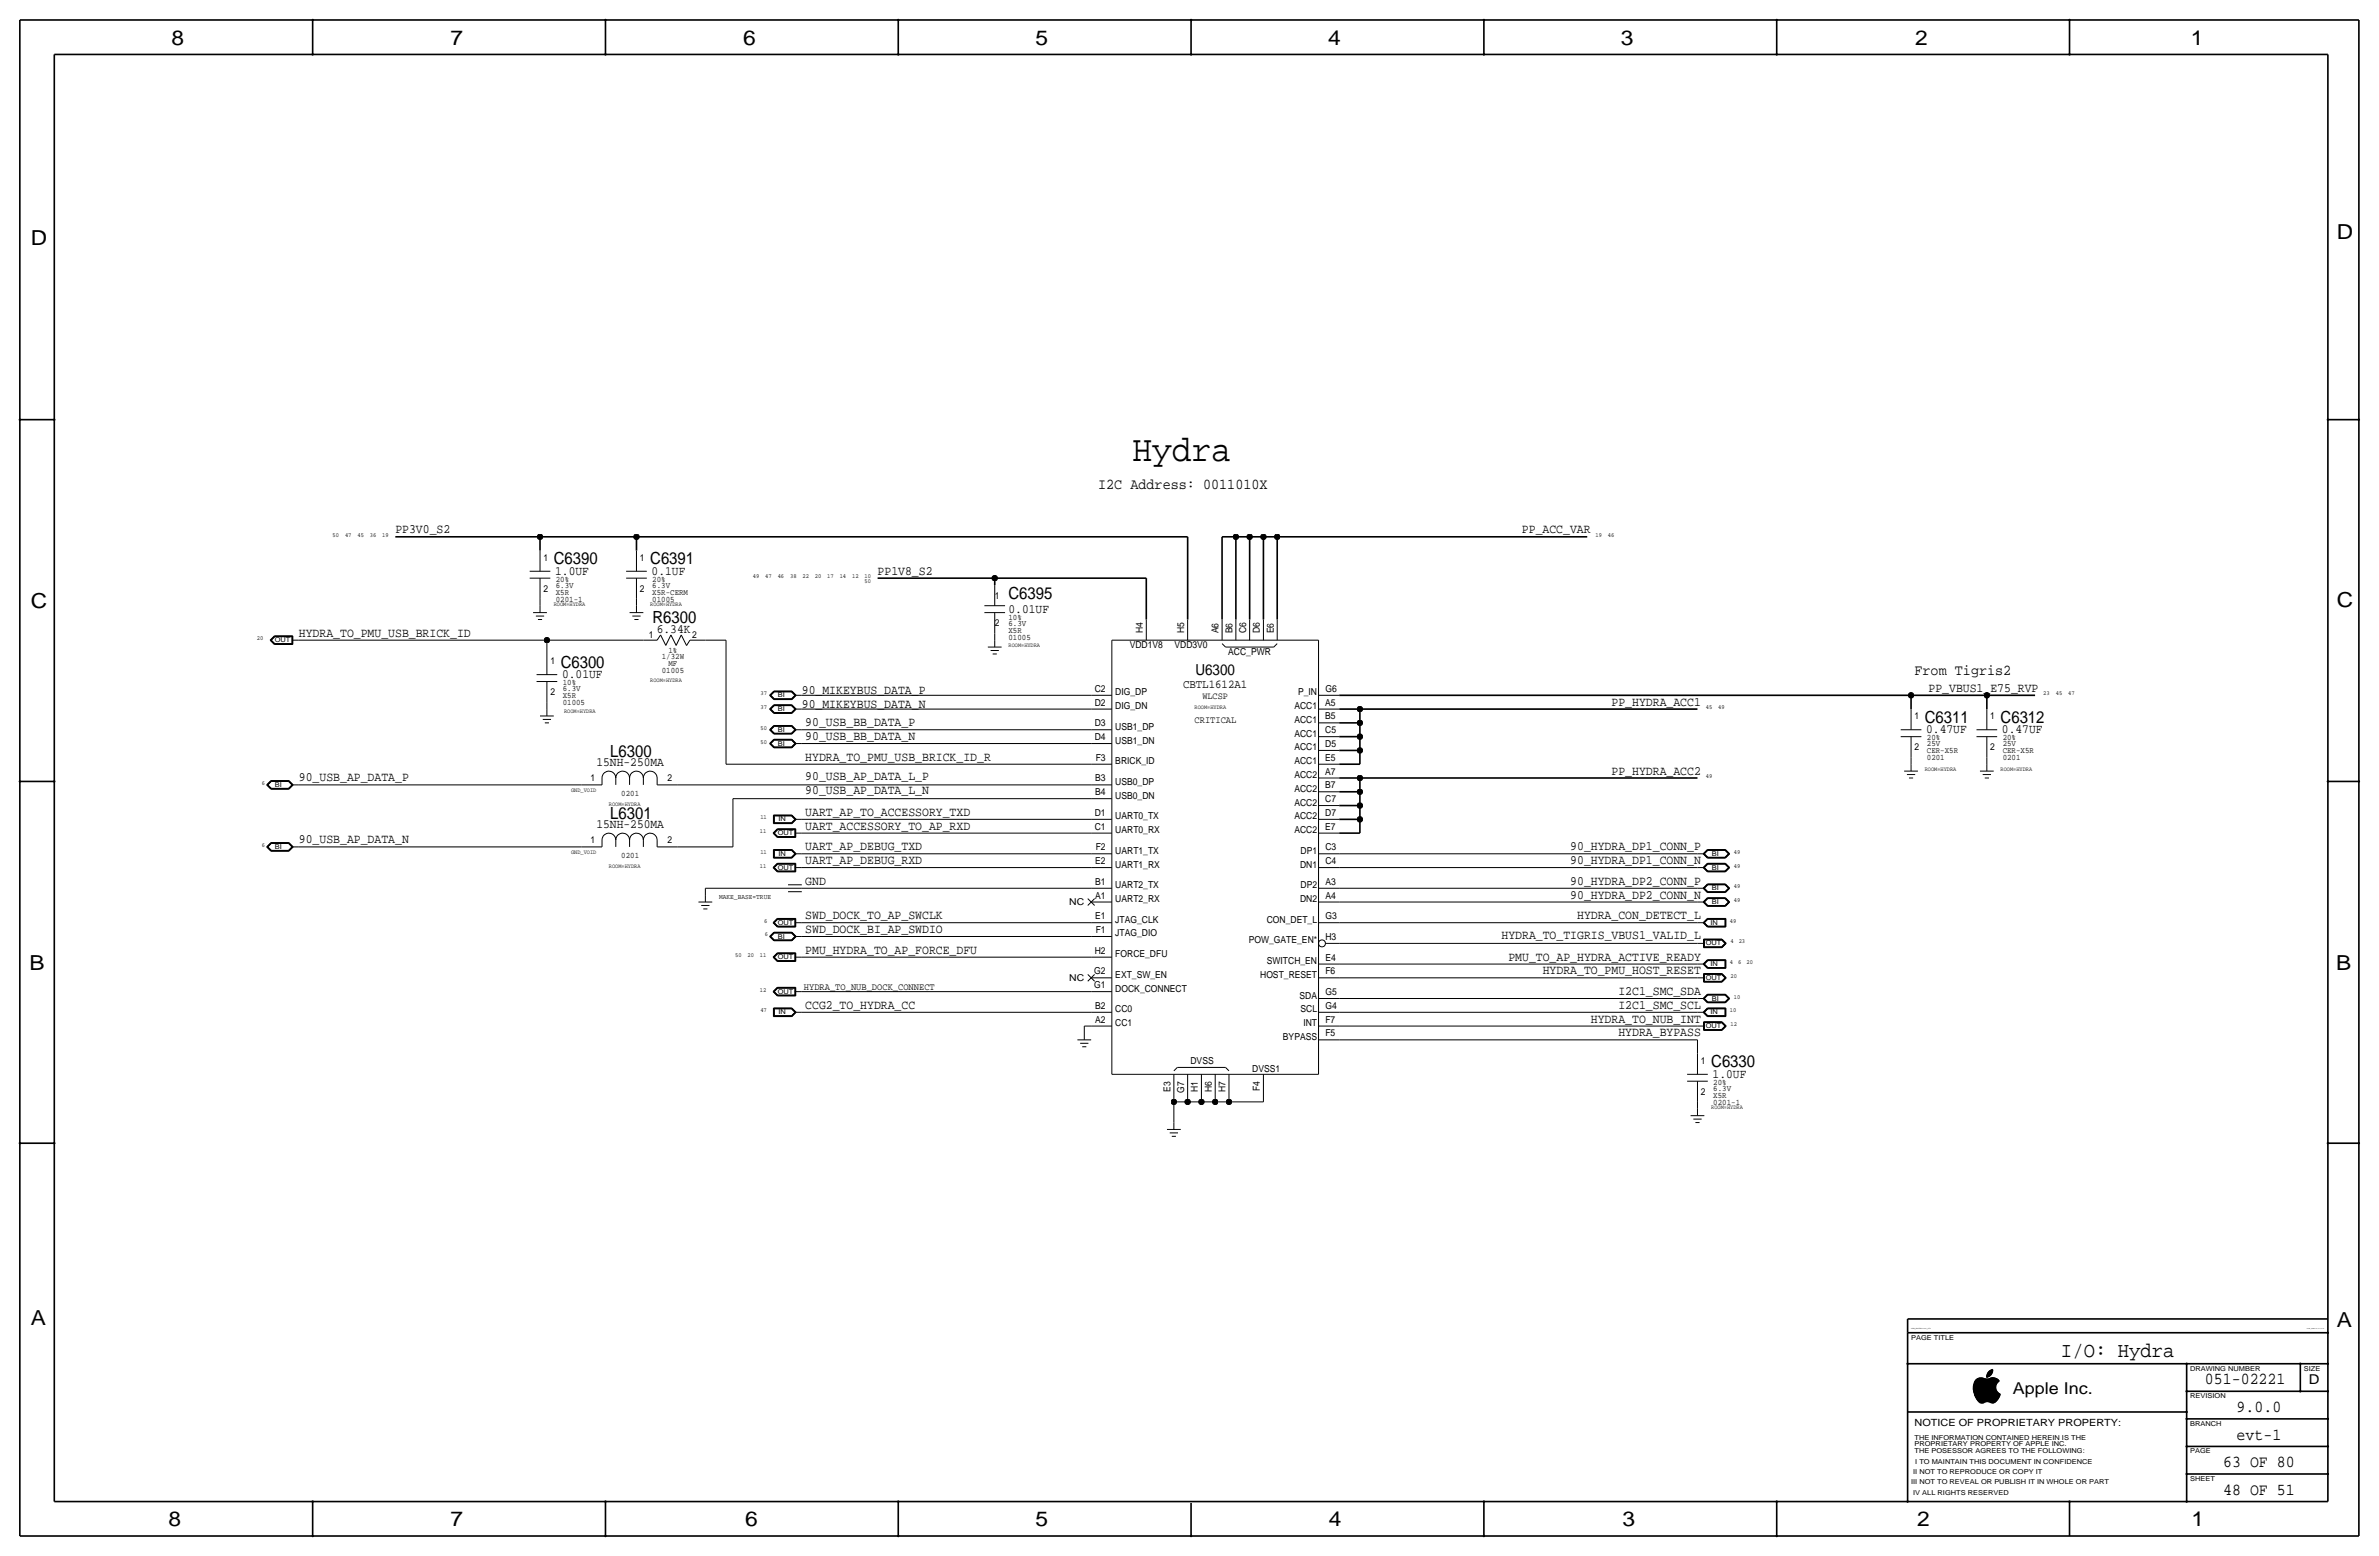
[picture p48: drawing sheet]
<svg xmlns="http://www.w3.org/2000/svg" width="877mm" height="574mm" viewBox="0 0 877 574" stroke-linecap="round" stroke-linejoin="round" font-family="sans-serif">
<defs><g id="words">
<text font-size="13.6" x="417.5" y="169.9">Hydra</text>
<text font-size="7.8" x="759.8" y="500.1">I/O: Hydra</text>
<g font-size="7.6">
<text x="63.2" y="16.5">8</text>
<text x="166.1" y="16.5">7</text>
<text x="274" y="16.5">6</text>
<text x="381.7" y="16.5">5</text>
<text x="489.7" y="16.5">4</text>
<text x="597.6" y="16.5">3</text>
<text x="706.1" y="16.5">2</text>
<text x="807.7" y="16.5">1</text>
<text x="861.5" y="88.1">D</text>
<text x="11.4" y="90.4">D</text>
<text x="11.4" y="224.3">C</text>
<text x="861.5" y="223.8">C</text>
<text x="10.8" y="357.6">B</text>
<text x="861.3" y="357.4">B</text>
<text x="11.3" y="488.4">A</text>
<text x="861.5" y="489.2">A</text>
<text x="62.2" y="562.6">8</text>
<text x="166" y="562.6">7</text>
<text x="274.8" y="562.6">6</text>
<text x="381.7" y="562.6">5</text>
<text x="489.9" y="562.6">4</text>
<text x="598.1" y="562.6">3</text>
<text x="706.8" y="562.6">2</text>
<text x="807.9" y="562.6">1</text>
</g>
<g font-size="6.2">
<text x="204.2" y="208">C6390</text>
<text x="239.7" y="208">C6391</text>
<text x="371.8" y="220.7">C6395</text>
<text x="240.5" y="229.6">R6300</text>
<text x="206.7" y="246.1">C6300</text>
<text x="709.6" y="266.4">C6311</text>
<text x="737.6" y="266.4">C6312</text>
<text x="225" y="278.9">L6300</text>
<text x="225" y="301.8">L6301</text>
<text x="630.9" y="393.4">C6330</text>
<text x="812.9" y="510.3">051-02221</text>
<text x="824.6" y="520.4">9.0.0</text>
<text x="824.6" y="530.6">evt-1</text>
<text x="819.6" y="540.8">63 OF 80</text>
<text x="819.6" y="550.9">48 OF 51</text>
</g>
<text font-size="6" x="742.1" y="513.9">Apple Inc.</text>
<g font-size="5.6">
<text x="404.8" y="180.1">I2C Address: 0011010X</text>
<text x="440.7" y="248.7">U6300</text>
<text x="705.8" y="248.7">From Tigris2</text>
</g>
<text font-size="5" x="851.2" y="510.3">D</text>
<g font-size="4.7">
<text x="145.7" y="196.6">PP3V0_S2</text>
<text x="561.1" y="196.6">PP_ACC_VAR</text>
<text x="204.7" y="211.8">1.0UF</text>
<text x="240.2" y="211.8">0.1UF</text>
<text x="323.5" y="211.8">PP1V8_S2</text>
<text x="371.8" y="225.8">0.01UF</text>
<text x="242.1" y="233.2">6.34K</text>
<text x="110.2" y="234.7">HYDRA_TO_PMU_USB_BRICK_ID</text>
<text x="207.2" y="249.9">0.01UF</text>
<text x="295.6" y="255.8">90_MIKEYBUS_DATA_P</text>
<text x="711" y="255">PP_VBUS1_E75_RVP</text>
<text x="295.6" y="260.9">90_MIKEYBUS_DATA_N</text>
<text x="594.1" y="260.1">PP_HYDRA_ACC1</text>
<text x="296.9" y="267.7">90_USB_BB_DATA_P</text>
<text x="296.9" y="272.8">90_USB_BB_DATA_N</text>
<text x="710.1" y="270.3">0.47UF</text>
<text x="738.1" y="270.3">0.47UF</text>
<text x="296.9" y="280.4">HYDRA_TO_PMU_USB_BRICK_ID_R</text>
<text x="219.9" y="282.4">15NH-250MA</text>
<text x="296.9" y="287.5">90_USB_AP_DATA_L_P</text>
<text x="594.1" y="285.5">PP_HYDRA_ACC2</text>
<text x="110.2" y="288">90_USB_AP_DATA_P</text>
<text x="296.9" y="292.6">90_USB_AP_DATA_L_N</text>
<text x="219.9" y="305.3">15NH-250MA</text>
<text x="296.9" y="300.7">UART_AP_TO_ACCESSORY_TXD</text>
<text x="296.9" y="305.8">UART_ACCESSORY_TO_AP_RXD</text>
<text x="110.2" y="310.9">90_USB_AP_DATA_N</text>
<text x="296.9" y="313.4">UART_AP_DEBUG_TXD</text>
<text x="578.9" y="313.4">90_HYDRA_DP1_CONN_P</text>
<text x="296.9" y="318.5">UART_AP_DEBUG_RXD</text>
<text x="578.9" y="318.5">90_HYDRA_DP1_CONN_N</text>
<text x="296.9" y="326.1">GND</text>
<text x="578.9" y="326.1">90_HYDRA_DP2_CONN_P</text>
<text x="578.9" y="331.2">90_HYDRA_DP2_CONN_N</text>
<text x="296.9" y="338.8">SWD_DOCK_TO_AP_SWCLK</text>
<text x="581.5" y="338.8">HYDRA_CON_DETECT_L</text>
<text x="296.9" y="343.9">SWD_DOCK_BI_AP_SWDIO</text>
<text x="553.6" y="345.9">HYDRA_TO_TIGRIS_VBUS1_VALID_L</text>
<text x="296.9" y="351.5">PMU_HYDRA_TO_AP_FORCE_DFU</text>
<text x="556.1" y="354.1">PMU_TO_AP_HYDRA_ACTIVE_READY</text>
<text x="568.8" y="359.2">HYDRA_TO_PMU_HOST_RESET</text>
<text x="296.9" y="371.9">CCG2_TO_HYDRA_CC</text>
<text x="596.7" y="366.8">I2C1_SMC_SDA</text>
<text x="596.7" y="371.9">I2C1_SMC_SCL</text>
<text x="586.5" y="376.9">HYDRA_TO_NUB_INT</text>
<text x="596.7" y="382">HYDRA_BYPASS</text>
<text x="631.4" y="397.3">1.0UF</text>
</g>
<text font-size="4.4" x="436.1" y="253.7">CBTL1612A1</text>
<text font-size="3.7" x="705.8" y="525.5">NOTICE OF PROPRIETARY PROPERTY:</text>
<g font-size="3.6">
<text x="440.4" y="266.4">CRITICAL</text>
<text x="296.4" y="365">HYDRA_TO_NUB_DOCK_CONNECT</text>
</g>
<g font-size="3.5">
<text x="200.4" y="206.8">1</text>
<text x="235.9" y="206.8">1</text>
<text x="200.4" y="218.2">2</text>
<text x="235.9" y="218.2">2</text>
<text x="366.7" y="220.7">1</text>
<text x="366.7" y="230.9">2</text>
<text x="421.3" y="233.4" transform="rotate(-90 421.3 233.4)">H4</text>
<text x="436.6" y="233.4" transform="rotate(-90 436.6 233.4)">H5</text>
<text x="449.3" y="233.5" transform="rotate(-90 449.3 233.5)">A6</text>
<text x="454.4" y="233.5" transform="rotate(-90 454.4 233.5)">B6</text>
<text x="459.4" y="233.5" transform="rotate(-90 459.4 233.5)">C6</text>
<text x="464.5" y="233.5" transform="rotate(-90 464.5 233.5)">D6</text>
<text x="469.6" y="233.5" transform="rotate(-90 469.6 233.5)">E6</text>
<text x="239.2" y="235.2">1</text>
<text x="255.2" y="235.2">2</text>
<text x="416.5" y="239">VDD1V8</text>
<text x="433" y="239">VDD3V0</text>
<text x="202.9" y="244.9">1</text>
<text x="452.8" y="241.6">ACC_PWR</text>
<text x="202.9" y="256.3">2</text>
<text x="403.6" y="255">C2</text>
<text x="411.2" y="256.3">DIG_DP</text>
<text x="443.3" y="257.6">WLCSP</text>
<text x="478.6" y="256.3">P_IN</text>
<text x="488.6" y="255">G6</text>
<text x="403.6" y="260.1">D2</text>
<text x="411.2" y="261.4">DIG_DN</text>
<text x="477.2" y="261.4">ACC1</text>
<text x="488.6" y="260.1">A5</text>
<text x="403.6" y="267.7">D3</text>
<text x="411.2" y="269">USB1_DP</text>
<text x="477.2" y="266.4">ACC1</text>
<text x="488.6" y="265.2">B5</text>
<text x="705.8" y="265.2">1</text>
<text x="733.8" y="265.2">1</text>
<text x="403.6" y="272.8">D4</text>
<text x="411.2" y="274.1">USB1_DN</text>
<text x="477.2" y="271.5">ACC1</text>
<text x="488.6" y="275.3">D5</text>
<text x="488.6" y="270.2">C5</text>
<text x="403.9" y="280.4">F3</text>
<text x="411.2" y="281.7">BRICK_ID</text>
<text x="477.2" y="281.7">ACC1</text>
<text x="477.2" y="276.6">ACC1</text>
<text x="488.6" y="280.4">E5</text>
<text x="705.8" y="276.6">2</text>
<text x="733.8" y="276.6">2</text>
<text x="477.2" y="286.8">ACC2</text>
<text x="488.6" y="285.5">A7</text>
<text x="217.7" y="288">1</text>
<text x="246.1" y="288">2</text>
<text x="403.8" y="288">B3</text>
<text x="403.8" y="293.1">B4</text>
<text x="411.2" y="289.3">USB0_DP</text>
<text x="477.2" y="291.8">ACC2</text>
<text x="488.6" y="290.6">B7</text>
<text x="411.2" y="294.4">USB0_DN</text>
<text x="477.2" y="296.9">ACC2</text>
<text x="488.6" y="295.7">C7</text>
<text x="403.6" y="300.7">D1</text>
<text x="403.6" y="305.8">C1</text>
<text x="411.2" y="302">UART0_TX</text>
<text x="477.2" y="302">ACC2</text>
<text x="488.6" y="305.8">E7</text>
<text x="488.6" y="300.7">D7</text>
<text x="217.7" y="310.9">1</text>
<text x="246.1" y="310.9">2</text>
<text x="411.2" y="307.1">UART0_RX</text>
<text x="477.2" y="307.1">ACC2</text>
<text x="403.9" y="313.4">F2</text>
<text x="411.2" y="314.7">UART1_TX</text>
<text x="479.5" y="314.7">DP1</text>
<text x="488.6" y="313.4">C3</text>
<text x="403.8" y="318.5">E2</text>
<text x="411.2" y="319.8">UART1_RX</text>
<text x="479.3" y="319.8">DN1</text>
<text x="488.6" y="318.5">C4</text>
<text x="403.8" y="326.1">B1</text>
<text x="411.2" y="327.4">UART2_TX</text>
<text x="479.5" y="327.4">DP2</text>
<text x="488.6" y="326.1">A3</text>
<text x="394.2" y="333.8">NC</text>
<text x="403.8" y="331.2">A1</text>
<text x="411.2" y="332.5">UART2_RX</text>
<text x="479.3" y="332.5">DN2</text>
<text x="488.6" y="331.2">A4</text>
<text x="403.8" y="338.8">E1</text>
<text x="411.2" y="340.1">JTAG_CLK</text>
<text x="467" y="340.1">CON_DET_L</text>
<text x="488.6" y="338.8">G3</text>
<text x="403.9" y="343.9">F1</text>
<text x="411.2" y="345.2">JTAG_DIO</text>
<text x="460.4" y="347.7">POW_GATE_EN*</text>
<text x="488.6" y="346.5">H3</text>
<text x="403.6" y="351.5">H2</text>
<text x="411.2" y="352.8">FORCE_DFU</text>
<text x="403.4" y="359.2">G2</text>
<text x="467" y="355.3">SWITCH_EN</text>
<text x="488.6" y="354.1">E4</text>
<text x="488.6" y="359.2">F6</text>
<text x="394.2" y="361.7">NC</text>
<text x="403.4" y="364.2">G1</text>
<text x="411.2" y="360.4">EXT_SW_EN</text>
<text x="411.2" y="365.5">DOCK_CONNECT</text>
<text x="464.6" y="360.4">HOST_RESET</text>
<text x="403.8" y="371.9">B2</text>
<text x="479.1" y="368">SDA</text>
<text x="488.6" y="366.8">G5</text>
<text x="488.6" y="371.9">G4</text>
<text x="403.8" y="376.9">A2</text>
<text x="411.2" y="373.1">CC0</text>
<text x="479.5" y="373.1">SCL</text>
<text x="488.6" y="376.9">F7</text>
<text x="411.2" y="378.2">CC1</text>
<text x="473" y="383.3">BYPASS</text>
<text x="480.5" y="378.2">INT</text>
<text x="488.6" y="382">F5</text>
<text x="438.9" y="392.2">DVSS</text>
<text x="461.6" y="395">DVSS1</text>
<text x="627.1" y="392.2">1</text>
<text x="431.5" y="402.4" transform="rotate(-90 431.5 402.4)">E3</text>
<text x="436.6" y="402.7" transform="rotate(-90 436.6 402.7)">G7</text>
<text x="441.7" y="402.6" transform="rotate(-90 441.7 402.6)">H1</text>
<text x="446.7" y="402.6" transform="rotate(-90 446.7 402.6)">H6</text>
<text x="451.8" y="402.6" transform="rotate(-90 451.8 402.6)">H7</text>
<text x="464.5" y="402.2" transform="rotate(-90 464.5 402.2)">F4</text>
<text x="627.1" y="403.6">2</text>
</g>
<g font-size="3.1">
<text x="204.9" y="214.4">20%</text>
<text x="240.5" y="214.4">20%</text>
<text x="204.9" y="219.2">X5R</text>
<text x="204.9" y="216.7">6.3V</text>
<text x="204.9" y="221.7">0201-1</text>
<text x="240.5" y="216.7">6.3V</text>
<text x="240.5" y="219.2">X5R-CERM</text>
<text x="240.5" y="221.7">01005</text>
<text x="371.8" y="230.9">6.3V</text>
<text x="371.8" y="233.4">X5R</text>
<text x="371.8" y="228.3">10%</text>
<text x="371.8" y="236">01005</text>
<text x="244" y="243.1">1/32W</text>
<text x="246.5" y="240.5">1%</text>
<text x="246.5" y="245.6">MF</text>
<text x="244" y="248.2">01005</text>
<text x="207.5" y="252.5">10%</text>
<text x="207.5" y="254.8">6.3V</text>
<text x="207.5" y="257.3">X5R</text>
<text x="207.5" y="259.8">01005</text>
<text x="710.4" y="275.1">25V</text>
<text x="710.4" y="272.8">20%</text>
<text x="738.3" y="275.1">25V</text>
<text x="738.3" y="272.8">20%</text>
<text x="710.4" y="277.6">CER-X5R</text>
<text x="710.4" y="280.2">0201</text>
<text x="738.3" y="280.2">0201</text>
<text x="738.3" y="277.6">CER-X5R</text>
<text x="229.1" y="293.4">0201</text>
<text x="229.1" y="316.2">0201</text>
<text x="631.6" y="399.8">20%</text>
<text x="631.6" y="407.2">0201-1</text>
<text x="631.6" y="404.6">X5R</text>
<text x="631.6" y="402.1">6.3V</text>
</g>
<text font-size="2.6" x="265.1" y="331.2">MAKE_BASE=TRUE</text>
<g font-size="2.5">
<text x="101.3" y="236.7">OUT</text>
<text x="286.7" y="257">BI</text>
<text x="286.7" y="262.1">BI</text>
<text x="286.7" y="269.7">BI</text>
<text x="286.7" y="274.8">BI</text>
<text x="101.3" y="290.1">BI</text>
<text x="287" y="302.8">IN</text>
<text x="286.7" y="307.8">OUT</text>
<text x="101.3" y="312.9">BI</text>
<text x="287" y="315.5">IN</text>
<text x="631.1" y="315.5">BI</text>
<text x="286.7" y="320.5">OUT</text>
<text x="631.1" y="320.5">BI</text>
<text x="631.1" y="328.2">BI</text>
<text x="631.1" y="333.2">BI</text>
<text x="286.7" y="340.9">OUT</text>
<text x="630.6" y="340.9">IN</text>
<text x="286.7" y="345.9">BI</text>
<text x="286.7" y="353.6">OUT</text>
<text x="628.9" y="348.5">OUT</text>
<text x="630.6" y="356.1">IN</text>
<text x="628.9" y="361.2">OUT</text>
<text x="286.7" y="366.3">OUT</text>
<text x="631.1" y="368.8">BI</text>
<text x="287" y="373.9">IN</text>
<text x="630.6" y="373.9">IN</text>
<text x="628.9" y="379">OUT</text>
<text x="704.5" y="493.8">PAGE TITLE</text>
<text x="807.4" y="505.2">DRAWING NUMBER</text>
<text x="849.3" y="505.2">SIZE</text>
<text x="807.4" y="515.4">REVISION</text>
<text x="807.4" y="525.5">BRANCH</text>
<text x="705.8" y="533.1">PROPRIETARY PROPERTY OF APPLE INC.</text>
<text x="705.8" y="530.6">THE INFORMATION CONTAINED HEREIN IS THE</text>
<text x="705.8" y="535.7">THE POSESSOR AGREES TO THE FOLLOWING:</text>
<text x="706.1" y="539.5">I TO MAINTAIN THIS DOCUMENT IN CONFIDENCE</text>
<text x="807.4" y="535.7">PAGE</text>
<text x="705.3" y="543.3">II NOT TO REPRODUCE OR COPY IT</text>
<text x="807.4" y="545.8">SHEET</text>
<text x="704.5" y="547.1">III NOT TO REVEAL OR PUBLISH IT IN WHOLE OR PART</text>
<text x="705.3" y="550.9">IV ALL RIGHTS RESERVED</text>
</g>
<g font-size="2.3">
<text x="122.6" y="197.9">50</text>
<text x="127.2" y="197.9">47</text>
<text x="131.8" y="197.9">45</text>
<text x="136.3" y="197.9">36</text>
<text x="140.9" y="197.9">19</text>
<text x="588.2" y="197.9">19</text>
<text x="592.8" y="197.9">46</text>
<text x="277.6" y="213.1">49</text>
<text x="282.1" y="213.1">47</text>
<text x="286.7" y="213.1">46</text>
<text x="291.3" y="213.1">38</text>
<text x="295.9" y="213.1">22</text>
<text x="300.4" y="213.1">20</text>
<text x="305" y="213.1">17</text>
<text x="309.6" y="213.1">14</text>
<text x="314.1" y="213.1">12</text>
<text x="318.7" y="214.9">50</text>
<text x="318.7" y="213.1">10</text>
<text x="94.7" y="236">20</text>
<text x="280.4" y="256.3">37</text>
<text x="753.3" y="256.3">23</text>
<text x="757.9" y="256.3">45</text>
<text x="762.5" y="256.3">47</text>
<text x="280.4" y="261.4">37</text>
<text x="628.9" y="261.4">45</text>
<text x="633.4" y="261.4">49</text>
<text x="280.4" y="269">50</text>
<text x="280.4" y="274.1">50</text>
<text x="628.9" y="286.8">49</text>
<text x="96.6" y="289.3">6</text>
<text x="280.3" y="302">11</text>
<text x="280.2" y="307.1">11</text>
<text x="96.6" y="312.2">6</text>
<text x="280.3" y="314.7">11</text>
<text x="639.2" y="314.7">49</text>
<text x="280.2" y="319.8">11</text>
<text x="639.2" y="319.8">49</text>
<text x="639.2" y="327.4">49</text>
<text x="639.2" y="332.5">49</text>
<text x="281.7" y="340.1">6</text>
<text x="637.8" y="340.1">49</text>
<text x="282" y="345.2">6</text>
<text x="637.9" y="347.7">4</text>
<text x="641" y="347.7">23</text>
<text x="271" y="352.8">50</text>
<text x="275.6" y="352.8">20</text>
<text x="280.2" y="352.8">11</text>
<text x="637.8" y="355.3">4</text>
<text x="640.8" y="355.3">6</text>
<text x="643.9" y="355.3">20</text>
<text x="280.2" y="365.5">12</text>
<text x="637.9" y="360.4">20</text>
<text x="639.2" y="368">10</text>
<text x="280.3" y="373.1">47</text>
<text x="637.8" y="373.1">10</text>
<text x="637.9" y="378.2">12</text>
</g>
<g font-size="2.2">
<text x="204.2" y="223.3">ROOM=HYDRA</text>
<text x="239.7" y="223.3">ROOM=HYDRA</text>
<text x="371.8" y="238.5">ROOM=HYDRA</text>
<text x="239.7" y="251.2">ROOM=HYDRA</text>
<text x="208" y="262.6">ROOM=HYDRA</text>
<text x="440.4" y="261.4">ROOM=HYDRA</text>
<text x="709.6" y="284.2">ROOM=HYDRA</text>
<text x="737.6" y="284.2">ROOM=HYDRA</text>
<text x="210.5" y="291.8">GND_VOID</text>
<text x="224.5" y="296.9">ROOM=HYDRA</text>
<text x="210.5" y="314.7">GND_VOID</text>
<text x="224.5" y="319.8">ROOM=HYDRA</text>
<text x="630.9" y="408.7">ROOM=HYDRA</text>
</g>
<text font-size=".7" x="704.5" y="490">SYNC_MASTER=test_mlb</text>
<text font-size=".6" x="850.5" y="490">SYNC_DATE=10/13/2016</text>
</g></defs>
<g fill="none" stroke="#000" stroke-width=".37">
<path d="M195.3 213.1h7.6zM195.3 210.6h7.6zM199.1 202.9v7.7zM199.1 213.1v7.6zM230.8 213.1h7.7zM230.8 210.6h7.7zM234.6 202.9v7.7zM234.6 213.1v7.6zM366.7 215.6v7.7zM99.6 236l1.5-1.6zM99.6 236l1.5 1.5zM99.7 236l1.5 1.4z"/>
<path d="M99.7 236l1.5-1.5zM99.9 236l1.3-1.4zM99.9 236l1.3 1.3zM100 236l1.3 1.2zM100 236l1.3-1.3zM101.1 237.5h6.8zM101.1 234.4h6.9zM101.2 234.5h6.6zM101.2 237.4h6.6zM101.2 234.6h6.5zM101.2 237.3h6.5zM101.3 234.7h6.3z"/>
<path d="M101.3 237.2h6.3zM107.6 234.7v2.5zM107.6 236h2.6zM107.7 234.6v2.7zM107.8 234.5v2.9zM107.9 234.4v3.1zM110.2 236h91.4zM196.5 225.8h5.1zM197.6 227.1h3zM198.3 228.3h1.5zM199.1 220.7v2.6zM199.1 223.3v2.5z"/>
<path d="M201.6 236h35.6zM201.6 236v5zM232.1 225.8h5.1zM233.1 227.1h3.1zM233.9 228.3h1.5zM234.6 220.7v2.6zM234.6 223.3v2.5zM237.2 236h5.1zM243.5 234l2 3.9zM243.5 234l-1.2 2zM247.3 234l-1.8 3.9zM247.3 234l2 3.9z"/>
<path d="M251.2 234l-1.9 3.9zM251.2 234l1.9 3.9zM254.4 236h5.6zM254.4 236l-1.3 2zM260 236h7.7zM267.7 236v45.7zM362.9 223.3h7.6zM362.9 225.8h7.6zM364.2 238.5h5.1zM365.2 239.8h3zM366.7 233.4v2.6zM366.7 236v2.5z"/>
<path d="M366.7 225.8v7.6zM409.9 236v160zM409.9 236h76.2zM422.6 228.3v7.7zM437.8 228.3v7.7zM450.5 228.3v7.7zM450.5 237.2l1.3 1.3zM451.8 238.5h17.8zM455.6 228.3v7.7zM460.7 228.3v7.7zM465.8 228.3v7.7zM469.6 238.5l1.3-1.3z"/>
<path d="M470.9 228.3v7.7zM486.1 236v160zM197.8 251.2h7.6zM197.8 248.7h7.6zM201.6 258.8v2.6zM201.6 241v7.7zM201.6 251.2v7.6zM283.7 256.3l1.6 1.6zM283.7 256.3l1.6-1.6zM283.9 256.3l1.4-1.5zM283.9 256.3l1.4 1.5zM284 256.3l1.4-1.4z"/>
<path d="M284 256.3l1.4 1.4zM284.2 256.3l1.2 1.3zM284.2 256.3l1.2-1.3zM285.3 257.9h6.6zM285.3 259.8h6.6zM285.3 254.7h6.6zM285.3 259.9h6.6zM285.3 254.8h6.6zM285.3 257.8h6.6zM285.4 257.7h6.4zM285.4 260h6.4zM285.4 254.9h6.4z"/>
<path d="M285.4 255h6.4zM285.4 257.6h6.4zM291.8 257.6l1.3-1.3zM291.8 255l1.3 1.3zM291.8 257.7l1.4-1.4zM291.8 260l1.4 1.4zM291.8 254.9l1.4 1.4zM291.9 259.9l1.5 1.5zM291.9 254.8l1.5 1.5zM291.9 257.8l1.5-1.5zM291.9 259.8l1.6 1.6zM291.9 254.7l1.6 1.6z"/>
<path d="M291.9 257.9l1.6-1.6zM293.1 256.3h2.5zM295.6 256.3h106.7zM366 241h1.5zM402.3 256.3h7.6zM486.1 256.3h7.6zM199.1 263.9h5.1zM200.1 265.2h3zM200.9 266.4h1.5zM201.6 261.4v2.5zM283.7 261.4l1.6 1.5zM283.7 269l1.6 1.6z"/>
<path d="M283.7 274.1l1.6 1.5zM283.7 261.4l1.6-1.6zM283.7 269l1.6-1.6zM283.7 274.1l1.6-1.6zM283.9 261.4l1.4-1.5zM283.9 269l1.4-1.5zM283.9 274.1l1.4-1.5zM283.9 261.4l1.4 1.4zM283.9 269l1.4 1.5zM283.9 274.1l1.4 1.4zM284 261.4l1.4-1.4zM284 269l1.4-1.4z"/>
<path d="M284 274.1l1.4-1.4zM284 261.4l1.4 1.3zM284 269l1.4 1.4zM284 274.1l1.4 1.3zM284.2 261.4l1.2 1.2zM284.2 269l1.2 1.3zM284.2 274.1l1.2 1.2zM284.2 261.4l1.2-1.3zM284.2 269l1.2-1.3zM284.2 274.1l1.2-1.3zM285.3 262.9h6.6zM285.3 270.6h6.6z"/>
<path d="M285.3 275.6h6.6zM285.3 267.4h6.6zM285.3 272.5h6.6zM285.3 267.5h6.6zM285.3 272.6h6.6zM285.3 262.8h6.6zM285.3 270.5h6.6zM285.3 275.5h6.6zM285.4 262.7h6.4zM285.4 270.4h6.4zM285.4 275.4h6.4zM285.4 267.6h6.4z"/>
<path d="M285.4 272.7h6.4zM285.4 260.1h6.4zM285.4 267.7h6.4zM285.4 272.8h6.4zM285.4 262.6h6.4zM285.4 270.3h6.4zM285.4 275.3h6.4zM291.8 262.6l1.3-1.2zM291.8 270.3l1.3-1.3zM291.8 275.3l1.3-1.2zM291.8 260.1l1.3 1.3zM291.8 267.7l1.3 1.3z"/>
<path d="M291.8 272.8l1.3 1.3zM291.8 262.7l1.4-1.3zM291.8 270.4l1.4-1.4zM291.8 275.4l1.4-1.3zM291.8 267.6l1.4 1.4zM291.8 272.7l1.4 1.4zM291.9 267.5l1.5 1.5zM291.9 272.6l1.5 1.5zM291.9 262.8l1.5-1.4zM291.9 270.5l1.5-1.5zM291.9 275.5l1.5-1.4zM291.9 267.4l1.6 1.6z"/>
<path d="M291.9 272.5l1.6 1.6zM291.9 262.9l1.6-1.5zM291.9 270.6l1.6-1.6zM291.9 275.6l1.6-1.5zM293.1 261.4h2.5zM293.1 269h2.5zM293.1 274.1h2.5zM295.6 274.1h106.7zM295.6 269h106.7zM295.6 261.4h106.7zM402.3 269h7.6zM402.3 261.4h7.6z"/>
<path d="M402.3 274.1h7.6zM486.1 276.6h7.6zM486.1 266.4h7.6zM486.1 271.5h7.6zM486.1 261.4h7.6zM700.7 271.5h7.7zM700.7 269h7.7zM704.5 279.1v2.6zM704.5 261.4v7.6zM704.5 271.5v7.6zM728.7 269h7.6zM728.7 271.5h7.6z"/>
<path d="M732.5 279.1v2.6zM732.5 261.4v7.6zM732.5 271.5v7.6zM98.3 289.3l1.6 1.6zM98.3 289.3l1.6-1.6zM98.5 289.3l1.4 1.5zM98.5 289.3l1.4-1.5zM98.6 289.3l1.4 1.4zM98.8 289.3l1.2-1.3zM98.8 289.3l1.2 1.3zM99.9 287.7h6.6zM99.9 290.9h6.6z"/>
<path d="M99.9 290.8h6.6zM99.9 287.8h6.6zM100 287.9h6.4zM100 287.9l-1.4 1.4zM100 290.7h6.4zM100 290.6h6.4zM100 288h6.4zM106.4 288l1.2 1.3zM106.4 290.6l1.2-1.3zM106.4 290.7l1.4-1.4zM106.4 287.9l1.4 1.4zM106.5 287.8l1.4 1.5z"/>
<path d="M106.5 290.9l1.6-1.6zM106.5 287.7l1.6 1.6zM107.6 289.3h2.6zM108 289.3l-1.5 1.5zM110.2 289.3h104.1zM214.3 289.3h7.6zM221.9 286.8v2.5zM221.9 286.8a2.54 2.54 0 0 1 2.6-2.6 2.54 2.54 0 0 1 2.5 2.6 2.54 2.54 0 0 1 2.6-2.6 2.54 2.54 0 0 1 2.5 2.6 2.54 2.54 0 0 1 2.5-2.6 2.54 2.54 0 0 1 2.6 2.6 2.54 2.54 0 0 1 2.5-2.6 2.54 2.54 0 0 1 2.6 2.6M227 286.8v2.5zM232.1 286.8v2.5zM237.2 286.8v2.5zM242.3 289.3h7.6z"/>
<path d="M242.3 286.8v2.5zM249.9 289.3h152.4zM267.7 281.7h134.6zM270.2 294.4v17.8zM270.2 294.4h132.1zM402.3 281.7h7.6zM402.3 294.4h7.6zM402.3 289.3h7.6zM486.1 291.8h7.6zM486.1 296.9h7.6zM486.1 286.8h7.6zM486.1 281.7h7.6z"/>
<path d="M702 284.2h5.1zM703 285.5h3.1zM703.8 286.8h1.5zM704.5 281.7v2.5zM729.9 284.2h5.1zM731 285.5h3zM731.7 286.8h1.5zM732.5 281.7v2.5zM98.3 312.2l1.6 1.5zM98.3 312.2l1.6-1.6zM98.5 312.2l1.4 1.4zM98.5 312.2l1.4-1.5z"/>
<path d="M98.6 312.2l1.4 1.3zM98.8 312.2l1.2-1.3zM98.8 312.2l1.2 1.2zM99.9 310.6h6.6zM99.9 313.7h6.6zM99.9 313.6h6.6zM99.9 310.7h6.6zM100 310.8h6.4zM100 310.8l-1.4 1.4zM100 313.5h6.4zM100 313.4h6.4zM100 310.9h6.4z"/>
<path d="M106.4 310.9l1.2 1.3zM106.4 313.4l1.2-1.2zM106.4 310.8l1.4 1.4zM106.5 310.7l1.4 1.5zM106.5 313.6l1.5-1.4zM106.5 310.6l1.6 1.6zM107.6 312.2h2.6zM107.8 312.2l-1.4 1.3zM108.1 312.2l-1.6 1.5zM110.2 312.2h104.1zM214.3 312.2h7.6zM221.9 309.6v2.6z"/>
<path d="M221.9 309.6a2.54 2.54 0 0 1 2.6-2.5 2.54 2.54 0 0 1 2.5 2.5 2.54 2.54 0 0 1 2.6-2.5 2.54 2.54 0 0 1 2.5 2.5 2.54 2.54 0 0 1 2.5-2.5 2.54 2.54 0 0 1 2.6 2.5 2.54 2.54 0 0 1 2.5-2.5 2.54 2.54 0 0 1 2.6 2.5M227 309.6v2.6zM232.1 309.6v2.6zM237.2 309.6v2.6zM242.3 312.2h7.6zM242.3 309.6v2.6zM249.9 312.2h20.3zM285 307.1l1.6 1.6zM285 319.8l1.6 1.6zM285 307.1l1.6-1.6zM285 319.8l1.6-1.6zM285.1 300.4v3.2z"/>
<path d="M285.1 303.6h6.8zM285.1 307.1l1.5-1.5zM285.1 313.1v3.2zM285.1 316.3h6.8zM285.1 319.8l1.5-1.5zM285.1 300.4h6.8zM285.1 313.1h6.8zM285.1 307.1l1.5 1.5zM285.1 319.8l1.5 1.5zM285.2 300.5v3zM285.2 303.5h6.7zM285.2 313.2v3z"/>
<path d="M285.2 316.2h6.7zM285.2 300.5h6.7zM285.2 313.2h6.7zM285.3 307.1l1.4-1.4zM285.3 319.8l1.4-1.4zM285.3 307.1l1.4 1.4zM285.3 319.8l1.4 1.4zM285.3 300.6v2.8zM285.3 303.4h6.5zM285.3 313.3v2.8zM285.3 316.1h6.5zM285.3 300.6h6.5z"/>
<path d="M285.3 313.3h6.5zM285.4 300.7h6.4zM285.4 313.4h6.4zM285.4 300.7v2.6zM285.4 303.3h6.4zM285.4 307.1l1.3-1.3zM285.4 313.4v2.6zM285.4 316h6.4zM285.4 319.8l1.3-1.3zM285.4 307.1l1.3 1.3zM285.4 319.8l1.3 1.3zM286.6 308.7h6.8z"/>
<path d="M286.6 305.5h6.8zM286.6 318.2h6.8zM286.6 305.6h6.7zM286.6 318.3h6.7zM286.6 308.6h6.7zM286.7 305.7h6.5zM286.7 318.4h6.5zM286.7 308.5h6.5zM286.7 308.4h6.4zM286.7 305.8h6.4zM286.7 318.5h6.4zM291.8 303.3l1.3-1.3z"/>
<path d="M291.8 316l1.3-1.3zM291.8 300.7l1.3 1.3zM291.8 313.4l1.3 1.3zM291.8 303.4l1.4-1.4zM291.8 316.1l1.4-1.4zM291.8 300.6l1.4 1.4zM291.8 313.3l1.4 1.4zM291.9 300.5l1.5 1.5zM291.9 313.2l1.5 1.5zM291.9 303.5l1.5-1.5zM291.9 316.2l1.5-1.5zM291.9 300.4l1.6 1.6z"/>
<path d="M291.9 313.1l1.6 1.6zM291.9 303.6l1.6-1.6zM291.9 316.3l1.6-1.6zM293.1 302h2.5zM293.1 307.1h2.5zM293.1 314.7h2.5zM293.1 319.8h2.5zM293.1 305.8v2.6zM293.1 318.5v2.6zM293.2 305.7v2.8zM293.2 318.4v2.8zM293.3 305.6v3z"/>
<path d="M293.3 318.3v3zM293.4 305.5v3.2zM293.4 318.2v3.2zM295.6 314.7h106.7zM295.6 319.8h106.7zM295.6 307.1h106.7zM295.6 302h106.7zM402.3 319.8h7.6zM402.3 314.7h7.6zM402.3 307.1h7.6zM402.3 302h7.6zM486.1 314.7h7.6z"/>
<path d="M486.1 319.8h7.6zM486.1 307.1h7.6zM486.1 302h7.6zM493.7 319.8h132.1zM493.7 314.7h132.1zM625.8 319.8h2.5zM625.8 314.7h2.5zM627.9 319.8l1.6 1.6zM627.9 314.7l1.6 1.6zM627.9 319.8l1.6-1.6zM628 319.8l1.5-1.5zM628 314.7l1.5-1.5z"/>
<path d="M628 319.8l1.5 1.5zM628 314.7l1.5 1.5zM628.2 314.7l1.4-1.4zM628.2 319.8l1.4 1.4zM628.2 314.7l1.4 1.4zM628.3 319.8l1.3 1.3zM628.3 314.7l1.3 1.3zM628.3 319.8l1.3-1.3zM628.3 314.7l1.3-1.3zM629.5 316.3h6.6zM629.5 313.1l-1.6 1.6zM629.5 318.2h6.6z"/>
<path d="M629.5 313.1h6.6zM629.5 316.2h6.6zM629.5 318.3h6.6zM629.5 313.2h6.6zM629.6 318.4l-1.4 1.4zM629.6 318.4h6.4zM629.6 313.3h6.4zM629.6 316.1h6.4zM629.6 318.5h6.4zM629.6 316h6.4zM629.6 313.4h6.4zM636 316l1.2-1.3z"/>
<path d="M636 318.5l1.2 1.3zM636 313.4l1.2 1.3zM636 318.4l1.4 1.4zM636 313.3l1.4 1.4zM636.1 318.3l1.4 1.5zM636.1 313.2l1.4 1.5zM636.1 316.2l1.4-1.5zM636.1 318.2l1.6 1.6zM636.1 313.1l1.6 1.6zM637.4 319.8l-1.4 1.4zM637.4 314.7l-1.4 1.4zM637.7 319.8l-1.6 1.6z"/>
<path d="M637.7 314.7l-1.6 1.6zM257.5 332.5h5.1zM258.5 333.8h3.1zM259.3 335h1.5zM260 327.4v2.5zM260 329.9v2.6zM260 327.4h30.5zM286.6 321.4h6.8zM286.6 338.5h6.8zM286.6 338.6h6.7zM286.6 321.3h6.7zM286.7 338.7h6.5z"/>
<path d="M286.7 321.2h6.5zM286.7 321.1h6.4zM286.7 338.8h6.4zM290.5 328.7h5.1zM290.5 327.4h5.1zM290.5 326.1h5.1zM293.1 338.8v2.6zM293.2 338.7v2.8zM293.3 338.6v3zM293.4 338.5v3.2zM295.6 327.4h106.7zM401 331.2l2.6 2.6z"/>
<path d="M402.3 327.4h7.6zM402.3 332.5h7.6zM403.6 331.2l-2.6 2.6zM486.1 332.5h7.6zM486.1 327.4h7.6zM493.7 332.5h132.1zM493.7 327.4h132.1zM625.8 332.5h2.5zM625.8 327.4h2.5zM627.9 332.5l1.6 1.6zM627.9 327.4l1.6 1.6zM628 332.5l1.5-1.5z"/>
<path d="M628 327.4l1.5-1.5zM628 332.5l1.5 1.5zM628 327.4l1.5 1.5zM628.2 332.5l1.4-1.4zM628.2 327.4l1.4-1.4zM628.2 332.5l1.4 1.4zM628.2 327.4l1.4 1.4zM628.3 332.5l1.3 1.3zM628.3 327.4l1.3 1.3zM628.3 332.5l1.3-1.3zM628.3 327.4l1.3-1.3zM629.5 338.5h6.8z"/>
<path d="M629.5 334.1h6.6zM629.5 329h6.6zM629.5 321.4h6.6zM629.5 338.5l-1.6 1.6zM629.5 330.9l-1.6 1.6zM629.5 325.8l-1.6 1.6zM629.5 330.9h6.6zM629.5 325.8h6.6zM629.5 338.6h6.7zM629.5 334h6.6zM629.5 328.9h6.6zM629.5 321.3h6.6z"/>
<path d="M629.5 331h6.6zM629.5 325.9h6.6zM629.6 331.1h6.4zM629.6 326h6.4zM629.6 338.7h6.5zM629.6 333.9h6.4zM629.6 328.8h6.4zM629.6 321.2h6.4zM629.6 338.8h6.4zM629.6 333.8h6.4zM629.6 331.2h6.4zM629.6 328.7h6.4z"/>
<path d="M629.6 326.1h6.4zM629.6 321.1h6.4zM636 338.8v2.6zM636 333.8l1.2-1.3zM636 328.7l1.2-1.3zM636 321.1l1.2-1.3zM636 331.2l1.2 1.3zM636 326.1l1.2 1.3zM636 331.1l1.4 1.4zM636 326l1.4 1.4zM636.1 331l1.4 1.5zM636.1 325.9l1.4 1.5z"/>
<path d="M636.1 338.7v2.8zM636.1 334l1.4-1.5zM636.1 328.9l1.4-1.5zM636.1 321.3l1.4-1.5zM636.1 330.9l1.6 1.6zM636.1 325.8l1.6 1.6zM636.1 334.1l1.6-1.6zM636.2 338.6v3zM636.3 338.5v3.2zM637.4 332.5l-1.4 1.4zM637.4 327.4l-1.4 1.4zM637.7 327.4l-1.6 1.6z"/>
<path d="M283.7 345.2l1.6 1.6zM283.7 345.2l1.6-1.6zM283.9 345.2l1.4-1.5zM283.9 345.2l1.4 1.5zM284 345.2l1.4-1.4zM284 345.2l1.4 1.4zM284.2 345.2l1.2 1.3zM284.2 345.2l1.2-1.3zM285 352.8l1.6 1.6zM285 340.1l1.6 1.6zM285 352.8l1.6-1.6zM285 340.1l1.6-1.6z"/>
<path d="M285.1 352.8l1.5-1.5zM285.1 340.1l1.5-1.5zM285.1 352.8l1.5 1.5zM285.1 340.1l1.5 1.5zM285.3 352.8l1.4-1.4zM285.3 340.1l1.4-1.4zM285.3 346.8h6.6zM285.3 352.8l1.4 1.4zM285.3 340.1l1.4 1.4zM285.3 343.6h6.6zM285.3 343.7h6.6zM285.3 346.7h6.6z"/>
<path d="M285.4 346.6h6.4zM285.4 343.8h6.4zM285.4 343.9h6.4zM285.4 352.8l1.3-1.3zM285.4 340.1l1.3-1.3zM285.4 346.5h6.4zM285.4 352.8l1.3 1.3zM285.4 340.1l1.3 1.3zM286.6 354.4h6.8zM286.6 341.7h6.8zM286.6 351.2h6.8zM286.6 351.3h6.7z"/>
<path d="M286.6 354.3h6.7zM286.6 341.6h6.7zM286.7 351.4h6.5zM286.7 354.2h6.5zM286.7 341.5h6.5zM286.7 354.1h6.4zM286.7 341.4h6.4zM286.7 351.5h6.4zM291.8 346.5l1.3-1.3zM291.8 343.9l1.3 1.3zM291.8 346.6l1.4-1.4zM291.8 343.8l1.4 1.4z"/>
<path d="M291.9 343.7l1.5 1.5zM291.9 346.7l1.5-1.5zM291.9 343.6l1.6 1.6zM291.9 346.8l1.6-1.6zM293.1 352.8h2.5zM293.1 340.1h2.5zM293.1 345.2h2.5zM293.1 351.5v2.6zM293.2 351.4v2.8zM293.3 351.3v3zM293.4 351.2v3.2zM295.6 340.1h106.7z"/>
<path d="M295.6 345.2h106.7zM295.6 352.8h106.7zM401 359.2l2.6 2.5zM402.3 340.1h7.6zM402.3 345.2h7.6zM402.3 352.8h7.6zM403.6 359.2l-2.6 2.5zM486.1 355.3h7.6zM486.1 340.1h7.6zM488.6 347.7h5.1zM493.7 340.1h132.1zM493.7 347.7h132.1z"/>
<path d="M493.7 355.3h132.1zM625.8 355.3h2.5zM625.8 347.7h2.5zM625.8 340.1h2.5zM627.9 355.3l1.6 1.6zM627.9 340.1l1.6 1.6zM627.9 355.3l1.6-1.5zM628 355.3l1.5-1.4zM628 358.9v3.1zM628 349.3h6.8zM628 346.2v3.1zM628 340.1l1.5-1.5z"/>
<path d="M628 358.9h6.8zM628 346.2h6.8zM628 355.3l1.5 1.5zM628 340.1l1.5 1.5zM628.1 359h6.7zM628.1 346.3h6.7zM628.1 359v2.9zM628.1 346.3v2.9zM628.1 349.2h6.7zM628.2 340.1l1.4-1.4zM628.2 355.3l1.4 1.4zM628.2 340.1l1.4 1.4z"/>
<path d="M628.2 359.1v2.7zM628.2 346.4v2.7zM628.2 349.1h6.5zM628.2 359.1h6.5zM628.2 346.4h6.5zM628.3 355.3l1.3 1.3zM628.3 340.1l1.3 1.3zM628.3 355.3l1.3-1.2zM628.3 359.2h6.4zM628.3 359.2v2.5zM628.3 346.5h6.4zM628.3 346.5v2.5z"/>
<path d="M628.3 349h6.4zM628.3 340.1l1.3-1.3zM629.5 353.8h6.8zM629.5 356.9h6.8zM629.5 341.7h6.8zM629.5 353.9h6.7zM629.5 356.8h6.7zM629.5 341.6h6.7zM629.6 354l-1.4 1.3zM629.6 354h6.5zM629.6 356.7h6.5zM629.6 341.5h6.5z"/>
<path d="M629.6 354.1h6.4zM629.6 356.6h6.4zM629.6 341.4h6.4zM634.7 359.2l1.3 1.2zM634.7 346.5l1.3 1.2zM634.7 349l1.3-1.3zM634.7 359.1l1.4 1.3zM634.7 346.4l1.4 1.3zM634.8 349.2l1.5-1.5zM634.8 359l1.5 1.4zM634.8 346.3l1.5 1.4zM634.8 358.9l1.6 1.5z"/>
<path d="M634.8 346.2l1.6 1.5zM634.8 349.3l1.6-1.6zM636 354.1v2.5zM636.1 354v2.7zM636.1 347.7l-1.4 1.4zM636.2 353.9v2.9zM636.3 353.8v3.1zM285 365.5l1.6 1.6zM285 365.5l1.6-1.6zM285.1 371.6v3.1zM285.1 374.7h6.8zM285.1 365.5l1.5-1.5z"/>
<path d="M285.1 371.6h6.8zM285.1 365.5l1.5 1.5zM285.2 371.7v2.9zM285.2 374.6h6.7zM285.2 371.7h6.7zM285.3 365.5l1.4-1.4zM285.3 365.5l1.4 1.4zM285.3 371.8v2.7zM285.3 374.5h6.5zM285.3 371.8h6.5zM285.4 371.9h6.4zM285.4 371.9v2.5z"/>
<path d="M285.4 374.4h6.4zM285.4 365.5l1.3-1.3zM285.4 365.5l1.3 1.3zM286.6 367.1h6.8zM286.6 363.9h6.8zM286.6 364h6.7zM286.6 367h6.7zM286.7 364.1h6.5zM286.7 366.9h6.5zM286.7 366.8h6.4zM286.7 364.2h6.4zM291.8 374.4l1.3-1.3z"/>
<path d="M291.8 371.9l1.3 1.2zM291.8 374.5l1.4-1.4zM291.8 371.8l1.4 1.3zM291.9 371.7l1.5 1.4zM291.9 374.6l1.5-1.5zM291.9 371.6l1.6 1.5zM291.9 374.7l1.6-1.6zM293.1 373.1h2.5zM293.1 365.5h2.5zM293.1 364.2v2.6zM293.2 364.1v2.8zM293.3 364v3z"/>
<path d="M293.4 363.9v3.2zM295.6 373.1h106.7zM295.6 365.5h106.7zM399.7 378.2v2.5zM399.7 378.2h2.6zM402.3 360.4h7.6zM402.3 365.5h7.6zM402.3 373.1h7.6zM402.3 378.2h7.6zM486.1 378.2h7.6zM486.1 368h7.6zM486.1 373.1h7.6z"/>
<path d="M486.1 360.4h7.6zM493.7 373.1h132.1zM493.7 368h132.1zM493.7 360.4h132.1zM493.7 378.2h132.1zM625.8 373.1h2.5zM625.8 378.2h2.5zM625.8 360.4h2.5zM625.8 368h2.5zM627.9 373.1l1.6 1.6zM627.9 368l1.6 1.6zM627.9 373.1l1.6-1.5z"/>
<path d="M627.9 368l1.6-1.5zM628 373.1l1.5-1.4zM628 379.8h6.8zM628 376.6v3.2zM628 362h6.8zM628 368l1.5-1.4zM628 376.6h6.8zM628 373.1l1.5 1.5zM628 368l1.5 1.5zM628.1 376.7h6.7zM628.1 376.7v3zM628.1 379.7h6.7z"/>
<path d="M628.1 361.9h6.7zM628.2 373.1l1.4 1.4zM628.2 368l1.4 1.4zM628.2 376.8v2.8zM628.2 379.6h6.5zM628.2 361.8h6.5zM628.2 376.8h6.5zM628.3 373.1l1.3 1.3zM628.3 368l1.3 1.3zM628.3 373.1l1.3-1.2zM628.3 376.9h6.4zM628.3 376.9v2.6z"/>
<path d="M628.3 379.5h6.4zM628.3 361.7h6.4zM628.3 368l1.3-1.2zM629.5 371.6h6.8zM629.5 369.6h6.6zM629.5 366.5h6.6zM629.5 374.7h6.8zM629.5 371.7h6.7zM629.5 369.5h6.6zM629.5 374.6h6.7zM629.5 366.6h6.6zM629.6 371.8l-1.4 1.3z"/>
<path d="M629.6 366.7l-1.4 1.3zM629.6 366.7h6.4zM629.6 371.8h6.5zM629.6 369.4h6.4zM629.6 374.5h6.5zM629.6 371.9h6.4zM629.6 374.4h6.4zM629.6 369.3h6.4zM629.6 366.8h6.4zM634.7 376.9l1.3 1.3zM634.7 379.5l1.3-1.3zM634.7 361.7l1.3-1.3z"/>
<path d="M634.7 376.8l1.4 1.4zM634.7 379.6l1.4-1.4zM634.8 379.7l1.5-1.5zM634.8 361.9l1.5-1.5zM634.8 376.7l1.5 1.5zM634.8 376.6l1.6 1.6zM634.8 379.8l1.6-1.6zM636 371.9v2.5zM636 369.3l1.2-1.3zM636 366.8l1.2 1.2zM636 366.7l1.4 1.3zM636.1 366.6l1.4 1.4z"/>
<path d="M636.1 371.8v2.7zM636.1 369.5l1.4-1.5zM636.1 366.5l1.6 1.5zM636.1 360.4l-1.4 1.4zM636.2 371.7v2.9zM636.3 371.6v3.1zM636.4 360.4l-1.6 1.6zM637.4 368l-1.4 1.4zM637.7 368l-1.6 1.6zM397.2 383.3h5.1zM398.2 384.6h3.1zM399 385.8h1.5z"/>
<path d="M399.7 380.7v2.6zM409.9 396h76.2zM432.8 396v7.6zM432.8 394.7l1.2-1.3zM434 393.4h17.8zM437.8 396v7.6zM442.9 396v7.6zM448 396v7.6zM451.8 393.4l1.3 1.3zM453.1 396v7.6zM465.8 396v7.6zM486.1 383.3h7.6z"/>
<path d="M493.7 383.3h132.1zM622 398.5h7.6zM622 396h7.6zM625.8 383.3v5.1zM625.8 388.4v7.6zM625.8 398.5v7.6zM430.2 416.3h5.1zM431.2 417.6h3.1zM432 418.8h1.5zM432.8 406.1v7.7zM432.8 403.6v2.5zM432.8 413.8v2.5z"/>
<path d="M432.8 406.1h5zM437.8 403.6v2.5zM437.8 406.1h5.1zM442.9 406.1h5.1zM442.9 403.6v2.5zM448 406.1h5.1zM448 403.6v2.5zM453.1 406.1h12.7zM453.1 403.6v2.5zM465.8 403.6v2.5zM623.3 411.2h5zM624.3 412.5h3z"/>
<path d="M625 413.8h1.6zM625.8 406.1v2.6zM625.8 408.7v2.5zM727.5 512.2h8.4zM727.5 512.3h8.4zM727.5 512.4h8.5zM727.5 511.2h8.2zM727.5 511.3h8.2zM727.5 511.5h8.2zM727.5 511.4h8.2zM727.5 512h8.3zM727.5 512.1h8.3z"/>
<path d="M727.5 511.7h8.3zM727.5 511.8h8.3zM727.5 511.6h8.3zM727.5 511.9h8.3zM727.5 511.1h8.3zM727.6 512.8h8.6zM727.6 510.8h8.2zM727.6 511h8.2zM727.6 510.9h8.2zM727.6 510.7h8.2zM727.6 512.5h8.4zM727.6 512.6h8.4z"/>
<path d="M727.6 512.7h8.5zM727.6 512.9h8.6zM727.6 510.6h8.3zM727.6 510.5h8.3zM727.6 513h8.7zM727.6 513.1h8.8zM727.7 513.2h8.8zM727.7 510.2h8.3zM727.7 510.4h8.2zM727.7 510.3h8.3zM727.7 513.4h9.1zM727.7 513.3h9z"/>
<path d="M727.7 510.1h8.3zM727.8 509.9h8.4zM727.8 513.5h9.1zM727.8 510h8.3zM727.8 513.6h9.2zM727.8 513.8h9.6zM727.8 509.8h8.5zM727.8 513.7h9.4zM727.9 513.9h9.5zM727.9 509.7h8.4zM727.9 509.6h8.5zM727.9 514.1h9.5z"/>
<path d="M727.9 514h9.5zM728 514.2h9.4zM728 509.5h8.5zM728 509.4h8.6zM728 509.3h8.7zM728 514.4h9.3zM728.1 509.2h8.8zM728.1 514.5h9.2zM728.1 514.6h9.1zM728.1 509.1h8.9zM728.2 514.7h9zM728.2 509h8.8z"/>
<path d="M728.2 514.8h9zM728.3 514.9h8.8zM728.3 508.9h8.7zM728.3 515h8.8zM728.3 508.8h8.6zM728.3 515.1h8.7zM728.4 508.7h8.4zM728.4 515.2h8.6zM728.5 515.3h8.4zM728.5 515.4h8.4zM728.5 508.6h8.2zM728.6 515.5h8.2z"/>
<path d="M728.6 508.5h7.9zM728.7 515.6h8zM728.7 515.7h8zM728.7 508.4h7.7zM728.8 515.8h7.7zM728.9 515.9h7.6zM728.9 508.3h3.1zM728.9 516h7.5zM729 508.2h2.6zM729 516.1h7.3zM729.1 516.2h7.1zM729.2 516.3h6.9z"/>
<path d="M729.2 508.1a4.7 4.7 0 0 0-1.2 6.3l1.8 2.6 .8 .2 1-.3M729.3 508.1h2.1zM729.3 516.4h6.7zM729.4 516.5h6.5zM729.5 516.6h6.3zM729.6 516.7h2.5zM729.6 507.9h1.4zM729.7 516.8h2.1zM729.8 516.9h1.9zM729.9 517h1.6zM730.2 517.1h1zM732.4 507.5h.6z"/>
<path d="M732.4 507.6h.4zM732.4 507.4h.8zM732.4 507.3h1zM732.4 507.1h1.3zM732.4 507h1.4zM732.4 507.2h1.2zM732.5 506.9h1.4zM732.5 506.8h1.5zM732.5 506.6h1.7zM732.5 506.7h1.6zM732.6 506.5h1.7zM732.6 506.4h1.7z"/>
<path d="M732.7 506.3h1.7zM732.7 506.2h1.7zM732.8 506.1h1.7zM732.8 506h1.7zM732.9 505.9h1.6zM733 505.8h1.6zM733.1 505.7h1.5zM733.1 508.3h3.1zM733.2 505.6h1.4zM733.2 516.7h2.5zM733.3 505.5h1.4zM733.4 508.2h2.6z"/>
<path d="M733.4 505.4h1.3zM733.6 505.3h1.1zM733.6 516.8h2zM733.6 508.1a2.99 2.99 0 0 1 3.5 1 2.71 2.71 0 0 0-1.3 2.5 2.71 2.71 0 0 0 1.7 2.3 3.5 3.5 0 0 1-3.1 3.2l-1.6-.4-1.1 .2M733.7 508.1h2.1zM733.7 508.1l-1.3 .2-1.9-.4-1.3 .2M733.7 505.2h1zM733.8 516.9h1.7zM733.9 505.1h.8zM733.9 507.9h1.6zM734 517h1.3zM734.1 505h.6z"/>
<path d="M734.3 507.8h.8zM734.3 504.9h.4zM734.3 517.1h.7zM734.7 504.7a2.81 2.81 0 0 0-2.3 3 2.71 2.71 0 0 0 2.3-2.9"/>
<circle cx="487.4" cy="347.7" r="1.28"/>
</g>
<g fill="none" stroke="#000" stroke-width=".6" stroke-linecap="butt">
<path d="M7.3 7.4v558.8zM7.3 7.4h862.3zM115.3 7.4v12.7zM223.2 7.4v12.7zM331.2 7.4v12.7zM439.1 7.4v12.7zM547.1 7.4v12.7zM655 7.4v12.7zM763 7.4v12.7zM869.6 7.4v558.8zM20 20.1v533.4zM20 20.1h838.2z"/>
<path d="M858.2 20.1v533.4zM7.3 154.7h12.7zM858.2 154.7h11.4zM145.7 197.9h53.4zM199.1 197.9h35.5zM199.1 197.9v5zM234.6 197.9v5zM234.6 197.9h203.2zM437.8 197.9v30.4zM450.5 197.9v30.4zM450.5 197.9h5.1zM455.6 197.9v30.4z"/>
<path d="M455.6 197.9h5.1zM460.7 197.9v30.4zM460.7 197.9h5.1zM465.8 197.9h5.1zM465.8 197.9v30.4zM470.9 197.9v30.4zM470.9 197.9h114.3zM323.5 213.1h43.2zM366.7 213.1v2.5zM366.7 213.1h55.9zM422.6 213.1v15.2zM493.7 256.3h210.8z"/>
<path d="M704.5 256.3h28zM704.5 256.3v5.1zM732.5 256.3v5.1zM732.5 256.3h17.8zM493.7 276.6h7.6zM493.7 271.5h7.6zM493.7 266.4h7.6zM493.7 261.4h7.6zM501.3 276.6v5.1zM501.3 271.5v5.1zM501.3 266.4v5.1zM501.3 261.4v5z"/>
<path d="M501.3 261.4h124.5zM7.3 288h12.7zM493.7 296.9h7.6zM493.7 291.8h7.6zM493.7 281.7h7.6zM493.7 286.8h7.6zM501.3 296.9v5.1zM501.3 291.8v5.1zM501.3 286.8v5zM501.3 286.8h124.5zM858.2 288h11.4zM493.7 302h7.6z"/>
<path d="M493.7 307.1h7.6zM501.3 302v5.1zM7.3 421.4h12.7zM858.2 421.4h11.4zM703.3 486.2v5zM703.3 486.2h154.9zM703.3 491.2v62.3zM703.3 491.2h154.9zM703.3 502.7h154.9zM806.1 502.7v50.8zM806.1 512.8h52.1zM848.1 502.7v10.1z"/>
<path d="M703.3 520.4h102.8zM806.1 533.1h52.1zM806.1 523h52.1zM20 553.5h838.2zM115.3 553.5v12.7zM223.2 553.5v12.7zM331.2 553.5v12.7zM439.1 554v12.2zM547.1 553.5v12.7zM655 553.5v12.7zM763 553.5v12.7zM806.1 543.3h52.1z"/>
<path d="M7.3 566.2h862.3z"/>
</g>
<g fill="#000" stroke="#000" stroke-width=".37">
<path d="M115.1 7.2h.4v.3h-.4zM115.1 19.9h.4v.3h-.4zM223 7.2h.4v.3h-.4zM223 19.9h.4v.3h-.4zM331 19.9h.4v.3h-.4zM331 7.2h.4v.3h-.4zM438.9 7.2h.4v.3h-.4zM438.9 19.9h.4v.3h-.4zM546.9 7.2h.4v.3h-.4zM546.9 19.9h.4v.3h-.4zM654.8 19.9h.4v.3h-.4zM654.8 7.2h.4v.3h-.4z"/>
<path d="M762.8 19.9h.4v.3h-.4zM762.8 7.2h.4v.3h-.4zM7.1 154.5h.4v.4h-.4zM19.8 154.5h.4v.4h-.4zM858 154.5h.4v.4h-.4zM869.5 154.5h.3v.4h-.3zM7.1 287.9h.4v.3h-.4zM19.8 287.9h.4v.3h-.4zM858 287.9h.4v.3h-.4zM869.5 287.9h.3v.3h-.3zM7.1 421.2h.4v.4h-.4zM19.8 421.2h.4v.4h-.4z"/>
<path d="M858 421.2h.4v.4h-.4zM869.5 421.2h.3v.4h-.3zM858 491.1h.4v.3h-.4zM703.1 502.5h.4v.3h-.4zM806 502.5h.3v.3h-.3zM806 512.7h.3v.3h-.3zM847.9 512.7h.3v.3h-.3zM847.9 502.5h.3v.3h-.3zM858 502.5h.4v.3h-.4zM858 512.7h.4v.3h-.4zM806 520.3h.3v.3h-.3zM806 522.8h.3v.4h-.3z"/>
<path d="M806 533h.3v.3h-.3zM858 522.8h.4v.4h-.4zM858 533h.4v.3h-.4zM115.1 553.3h.4v.3h-.4zM223 553.3h.4v.3h-.4zM331 553.3h.4v.3h-.4zM546.9 553.3h.4v.3h-.4zM654.8 553.3h.4v.3h-.4zM703.1 553.3h.4v.3h-.4zM762.8 553.3h.4v.3h-.4zM806 543.1h.3v.4h-.3zM806 553.3h.3v.3h-.3z"/>
<path d="M858 543.1h.4v.4h-.4zM115.1 566h.4v.3h-.4zM223 566h.4v.3h-.4zM331 566h.4v.3h-.4zM438.9 566h.4v.3h-.4zM546.9 566h.4v.3h-.4zM654.8 566h.4v.3h-.4z"/>
<circle cx="199.1" cy="197.9" r="1.02"/>
<circle cx="234.6" cy="197.9" r="1.02"/>
<circle cx="455.6" cy="197.9" r="1.02"/>
<circle cx="460.7" cy="197.9" r="1.02"/>
<circle cx="465.8" cy="197.9" r="1.02"/>
<circle cx="470.9" cy="197.9" r="1.02"/>
<circle cx="366.7" cy="213.1" r="1.02"/>
<circle cx="201.6" cy="236" r="1.02"/>
<circle cx="704.5" cy="256.3" r="1.02"/>
<circle cx="732.5" cy="256.3" r="1.02"/>
<circle cx="501.3" cy="271.5" r="1.02"/>
<circle cx="501.3" cy="276.6" r="1.02"/>
<circle cx="501.3" cy="261.4" r="1.02"/>
<circle cx="501.3" cy="266.4" r="1.02"/>
<circle cx="501.3" cy="291.8" r="1.02"/>
<circle cx="501.3" cy="286.8" r="1.02"/>
<circle cx="501.3" cy="296.9" r="1.02"/>
<circle cx="501.3" cy="302" r="1.02"/>
<circle cx="432.8" cy="406.1" r="1.02"/>
<circle cx="437.8" cy="406.1" r="1.02"/>
<circle cx="442.9" cy="406.1" r="1.02"/>
<circle cx="448" cy="406.1" r="1.02"/>
<circle cx="453.1" cy="406.1" r="1.02"/>
</g>
<use href="#words"/>
</svg>
